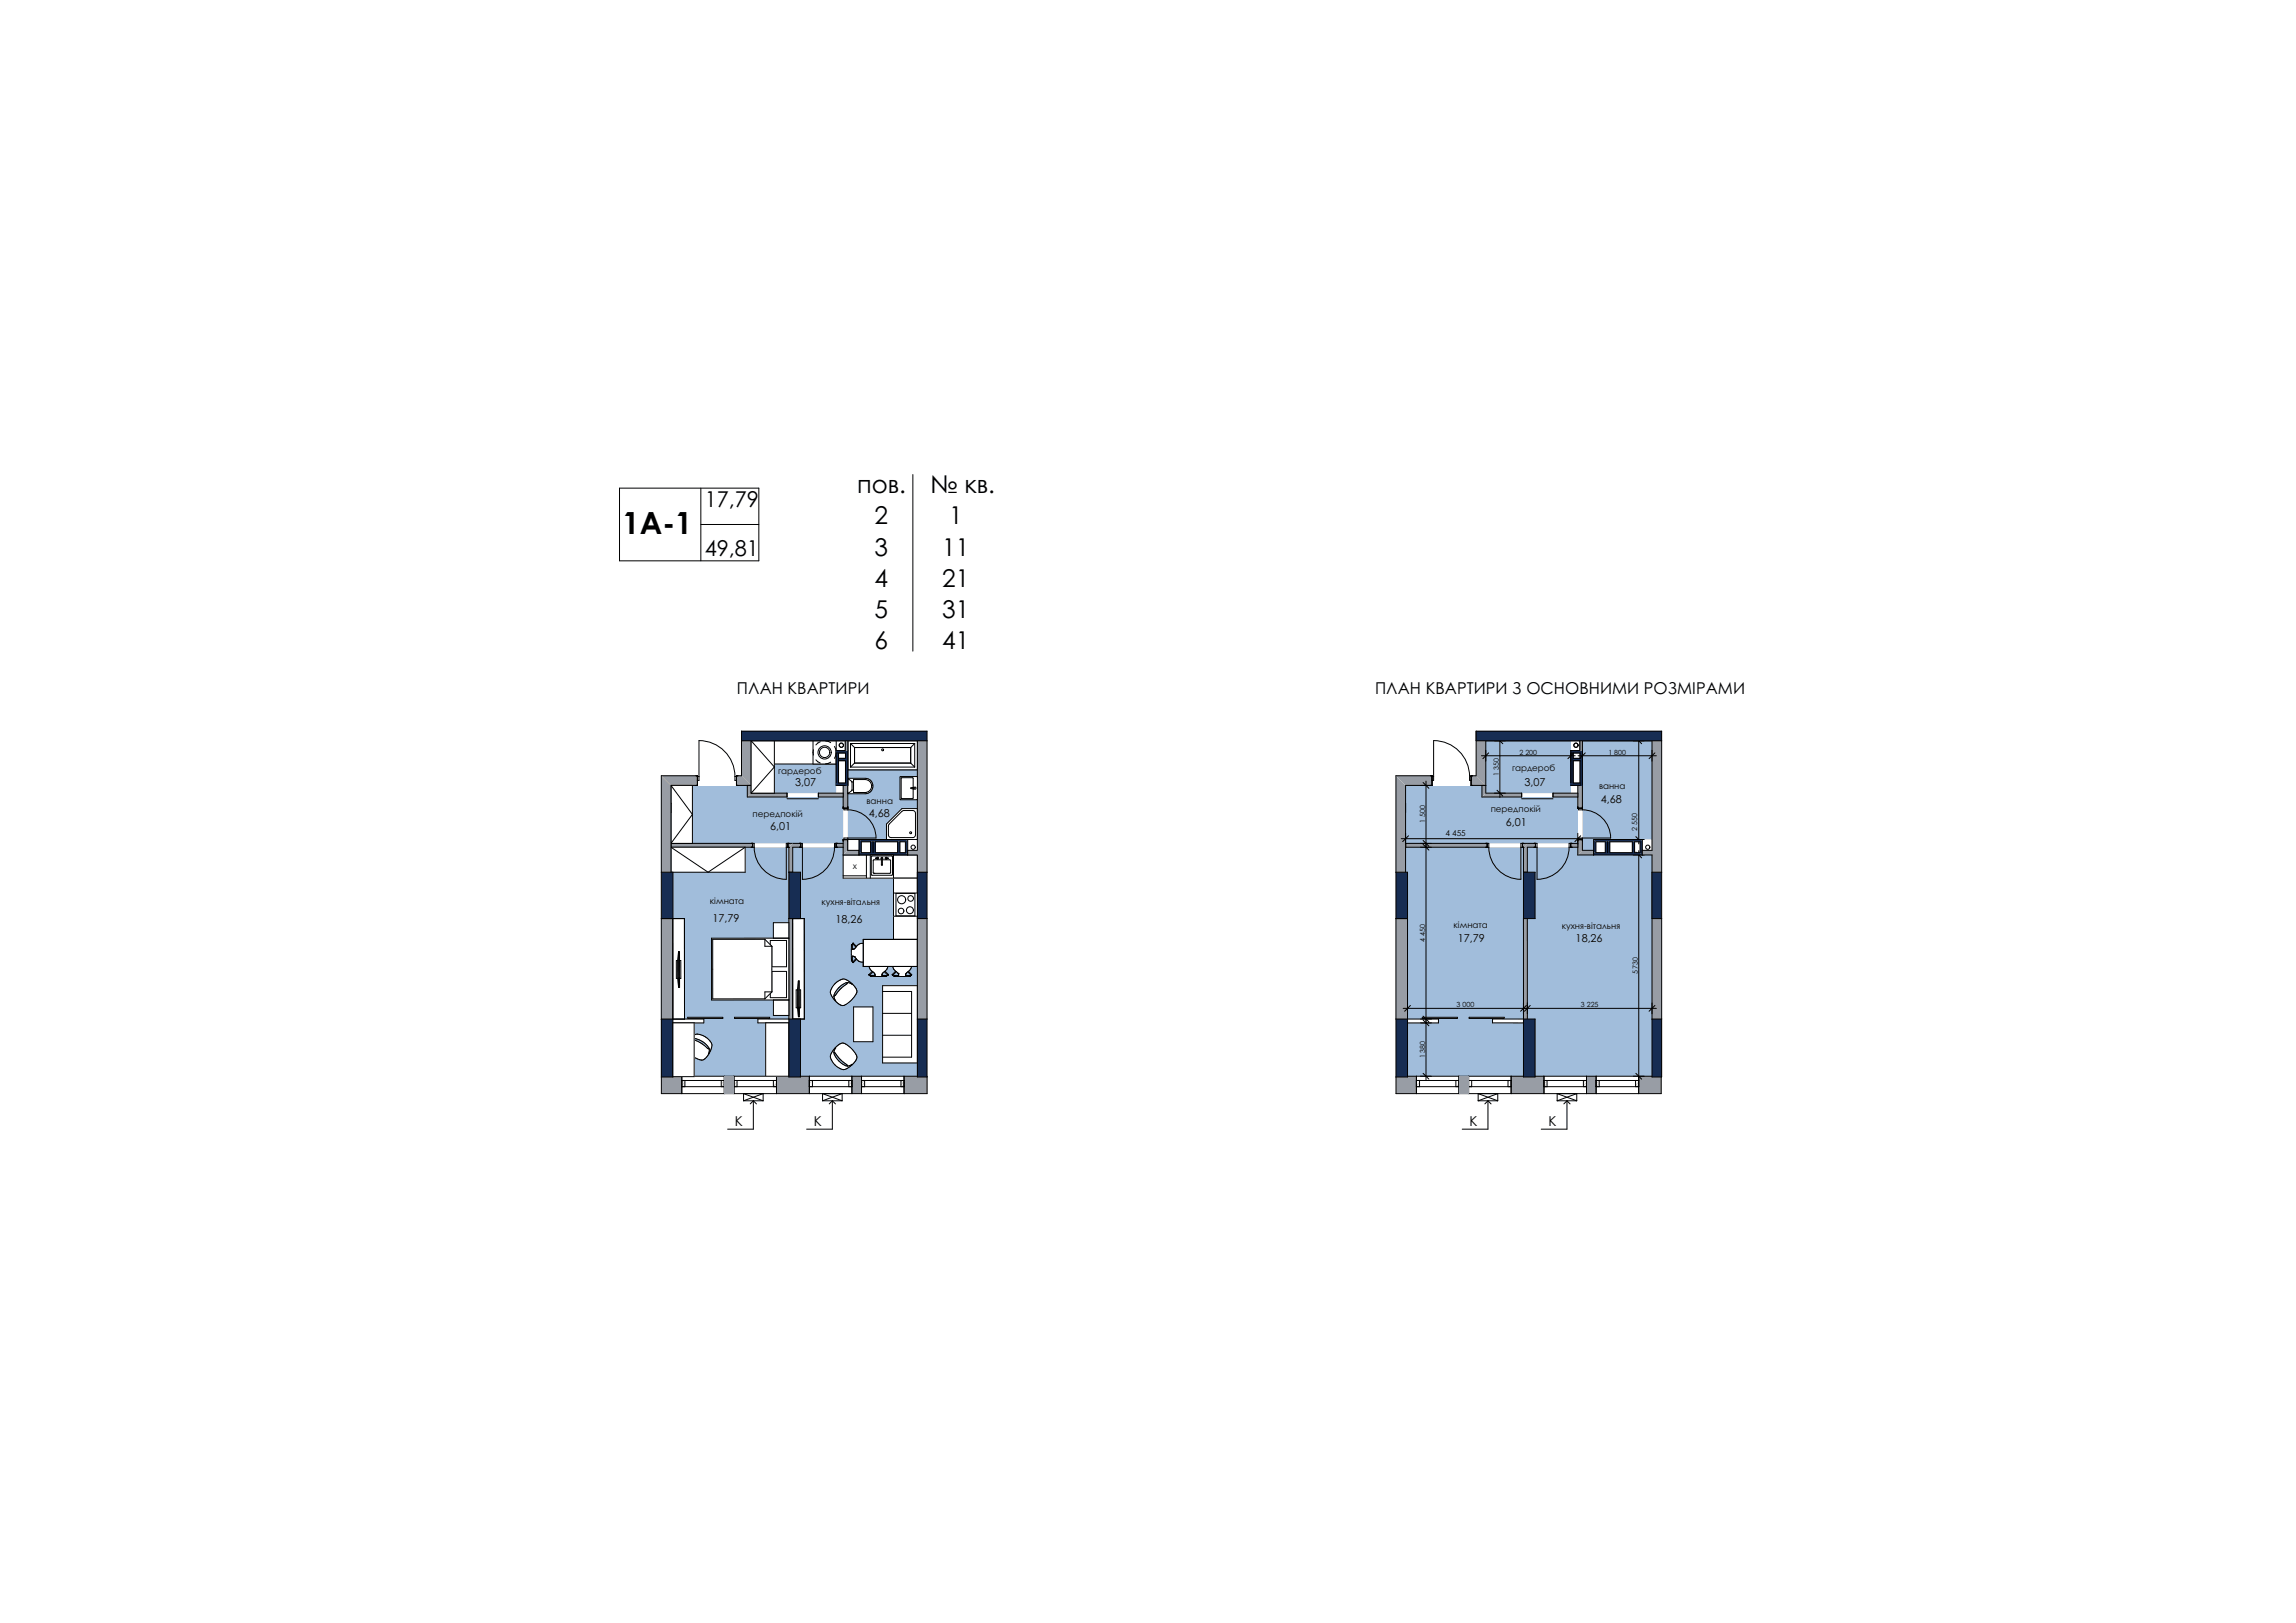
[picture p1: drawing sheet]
<svg xmlns="http://www.w3.org/2000/svg" width="594mm" height="420mm" viewBox="0 0 594 420" stroke-linecap="round" stroke-linejoin="round" font-family="sans-serif">
<defs><g id="words">
<text font-size="7.9" x="161.1" y="138.1">1А-1</text>
<g font-size="6.4">
<text x="221.7" y="127.6">пов.</text>
<text x="240.8" y="127.6">№ кв.</text>
<text x="226.3" y="135.7">2</text>
<text x="245.5" y="135.7">1</text>
<text x="226.3" y="143.8">3</text>
<text x="243.8" y="143.8">11</text>
<text x="226.3" y="151.8">4</text>
<text x="243.8" y="151.8">21</text>
<text x="226.3" y="159.9">5</text>
<text x="243.8" y="159.9">31</text>
<text x="226.3" y="168">6</text>
<text x="243.8" y="168">41</text>
</g>
<g font-size="5.6">
<text x="182.3" y="131.2">17,79</text>
<text x="182.3" y="144">49,81</text>
</g>
<g font-size="4.2">
<text x="190.7" y="179.6">ПЛАН КВАРТИРИ</text>
<text x="355.8" y="179.6">ПЛАН КВАРТИРИ З ОСНОВНИМИ РОЗМІРАМИ</text>
</g>
<g font-size="3.5">
<text x="190.1" y="291.4">К</text>
<text x="210.6" y="291.4">К</text>
<text x="380.2" y="291.4">К</text>
<text x="400.6" y="291.4">К</text>
</g>
<g font-size="2.8">
<text x="205.7" y="203.4">3,07</text>
<text x="394.4" y="203.4">3,07</text>
<text x="414.2" y="207.8">4,68</text>
<text x="199.3" y="214.9">6,01</text>
<text x="224.8" y="211.3">4,68</text>
<text x="389.6" y="213.7">6,01</text>
<text x="184.3" y="238.6">17,79</text>
<text x="216.1" y="238.8">18,26</text>
<text x="377.1" y="243.8">17,79</text>
<text x="407.6" y="243.8">18,26</text>
</g>
<g font-size="2.3">
<text x="201.3" y="200.3">гардероб</text>
<text x="391.2" y="199.5">гардероб</text>
<text x="224.2" y="208.2">ванна</text>
<text x="413.7" y="204.1">ванна</text>
<text x="194.7" y="211.5">передпокій</text>
<text x="385.7" y="210.1">передпокій</text>
<text x="183.7" y="234">кімната</text>
<text x="212.5" y="234.1">кухня-вітальня</text>
<text x="376.1" y="240.2">кімната</text>
<text x="404" y="240.3">кухня-вітальня</text>
</g>
<text font-size="2.1" x="373.9" y="216.4">4 455</text>
<g font-size="1.8">
<text x="393.1" y="195.3">2 200</text>
<text x="416.1" y="195.3">1 800</text>
<text x="387.8" y="200.8" transform="rotate(-90 387.8 200.8)">1 350</text>
<text x="368.7" y="213" transform="rotate(-90 368.7 213)">1 500</text>
<text x="423.6" y="215.1" transform="rotate(-90 423.6 215.1)">2 550</text>
<text x="368.7" y="243.8" transform="rotate(-90 368.7 243.8)">4 450</text>
<text x="423.7" y="252.2" transform="rotate(-90 423.7 252.2)">5 730</text>
<text x="376.9" y="260.7">3 000</text>
<text x="409" y="260.7">3 225</text>
<text x="368.7" y="273.9" transform="rotate(-90 368.7 273.9)">1 380</text>
</g>
<text font-size="1.6" x="220.6" y="224.8">Х</text>
</g></defs>
<g fill="#a1bddb">
<path d="M174.9 219.3h29.2v59.4h-30v-53h.8z" fill-rule="evenodd"/>
<path d="M205.1 219.3h13v2h19.2v57.4h-30.2v-15h-2v-26h2v-12h-2z" fill-rule="evenodd"/>
<path d="M219.3 191.7h18v25.6h-15.1v2.8h-2.9z" fill-rule="evenodd"/>
<path d="M364.9 219.3h29.2v59.4h-30v-53h.8z" fill-rule="evenodd"/>
<path d="M395.1 219.3h13.1v2h19.2v57.4h-30.3v-15h-2v-26h2v-12h-2z" fill-rule="evenodd"/>
<path d="M409.4 191.7h18v25.6h-15.1v2.8h-2.9z" fill-rule="evenodd"/>
<path d="M174.1 202.4h16.6v.9h2.6v3h24.8v12h-44z" fill-rule="evenodd"/>
<path d="M194 191.5h22.3v13.8h-22.3z" fill-rule="evenodd"/>
<path d="M364.1 202.4h16.7v.9h2.6v3h24.8v12h-44.1z" fill-rule="evenodd"/>
<path d="M384.1 191.5h22.3v13.8h-22.3z" fill-rule="evenodd"/>
</g>
<path d="M180.4 202.4h10.3v.9h-10.3z" fill-rule="evenodd" fill="#fff"/>
<path d="M363.6 203.3h1.3v22.4h-1.3z" fill-rule="evenodd" fill="#a1bddb"/>
<path d="M370.5 200.8h10.1v2.5h-10.1z" fill-rule="evenodd" fill="#fff"/>
<path d="M216.1 271.1a2.11 2.11 0 0 1 3.5-.4l1.3 1.3a1.95 1.95 0 0 1-.2 3.3l-.3 .3a2.61 2.61 0 0 1-3.9 .4l-.9-.8a2.39 2.39 0 0 1 .3-3.8zM215.7 272.4a5 5 0 0 0 3.6 3.5l-.1-.2a13.7 13.7 0 0 1-3.3-3.3z" fill-rule="evenodd" fill="#fff"/>
<path d="M215.7 272.4h.2a14 14 0 0 0 3.3 3.3l.1 .2M215.7 272.4a5 5 0 0 0 3.6 3.5M216.1 271.1a2.11 2.11 0 0 1 3.5-.4l1.3 1.3a1.95 1.95 0 0 1-.2 3.3l-.2 .2M216.1 271.1l-.1 .1a2.61 2.61 0 0 0-.4 4l.9 .8a2.39 2.39 0 0 0 3.7-.2l.3-.3M216.1 271.1l-.4 1.3M220.5 275.5l-1.2 .4" fill="none" stroke="#000" stroke-width=".26"/>
<path d="M178.9 268.5a2.12 2.12 0 0 1 3.1-.4l1 .6a2.39 2.39 0 0 1 .6 3.7l-.1 .2a2.14 2.14 0 0 1-3 1.4l-1.9-1.1a1.95 1.95 0 0 1-.6-3.2zM179.3 268.8l.1 .1a13.7 13.7 0 0 1 3.9 2.5h.2a5 5 0 0 0-4.2-2.6z" fill-rule="evenodd" fill="#fff"/>
<path d="M178.2 269.4a2.11 2.11 0 0 0 .4 3.5l1.5 .9a1.95 1.95 0 0 0 3.1-.8l.2-.3M178.2 269.4l.1-.1a2.61 2.61 0 0 1 3.7-1.2l1 .6a2.39 2.39 0 0 1 .6 3.7l-.2 .3M179.3 268.8a5 5 0 0 1 4.2 2.6M179.3 268.8l.2 .2M179.3 268.8l-1.1 .6M179.5 269h.1M179.5 269l2 1 2 1.4M183.5 271.4l-.1 1.3" fill="none" stroke="#000" stroke-width=".26"/>
<path d="M216 254.6l.5-.4a2.39 2.39 0 0 1 3.7 .2l.2 .1a2.14 2.14 0 0 1 .7 3.3l-1.5 1.6a1.95 1.95 0 0 1-3.2-.1l-.4-.4a2.61 2.61 0 0 1-.4-3.9zM216.9 255.7l-1.1 1.7-.1 .4 .2-.1a13.7 13.7 0 0 1 3.3-3.3l.1-.1a4.4 4.4 0 0 0-2.4 1.4z" fill-rule="evenodd" fill="#fff"/>
<path d="M215.7 257.8l.4 1.2M219.3 254.3l-.1 .1a13.7 13.7 0 0 0-3.3 3.3l-.2 .1M219.3 254.3a5 5 0 0 0-3.6 3.5M219.3 254.3l1.2 .3M220.5 254.6a2.11 2.11 0 0 1 .4 3.5l-1.3 1.3a1.95 1.95 0 0 1-3.2-.1l-.3-.3M220.5 254.6l-.1-.1a2.61 2.61 0 0 0-3.9-.3l-.9 .8a2.27 2.27 0 0 0 .1 3.5l.4 .5" fill="none" stroke="#000" stroke-width=".26"/>
<g fill="#989da5">
<path d="M171.1 278.7l5.3-.2v4.5h-5.3z" fill-rule="evenodd"/>
<path d="M187.4 278.5h2.5v4.5h-2.5z" fill-rule="evenodd"/>
<path d="M200.9 278.5l6.2 .2v-.2h2.3v4.5h-8.5z" fill-rule="evenodd"/>
<path d="M220.4 278.5h2.5v4.5h-2.5z" fill-rule="evenodd"/>
<path d="M233.9 278.5h3.4v.2h2.5l.1-.2v4.5h-6z" fill-rule="evenodd"/>
</g>
<g fill="#fff">
<path d="M176.4 278.5h11v4.5h-11z" fill-rule="evenodd"/>
<path d="M189.9 278.5h11v4.5h-11z" fill-rule="evenodd"/>
<path d="M209.4 278.5h11v4.5h-11z" fill-rule="evenodd"/>
<path d="M222.9 278.5h11v4.5h-11z" fill-rule="evenodd"/>
</g>
<path d="M174.1 278.5h15.8v4.5h-18.8v-4.3M176.4 278.5v4.5M187.4 278.5v4.5M204.1 278.5h-3.2v4.5h8.5v-4.5h-2.3M220.4 278.5h2.5v4.5h-2.5zM237.3 278.5h-3.4v4.5h6v-4.5" fill="none" stroke="#000" stroke-width=".26"/>
<g fill="#fff">
<path d="M176.4 279.6h11v1.6h-11z" fill-rule="evenodd"/>
<path d="M186.6 279.6h.8v1.6h-.8z" fill-rule="evenodd"/>
</g>
<path d="M187.4 279.7l-.8 .8M187.4 281.1l-.1 .1M187.4 280.4l-.8 .8" fill="none" stroke="#fc9" stroke-width=".26"/>
<path d="M176.4 279.6h.8v1.6h-.8z" fill-rule="evenodd" fill="#fff"/>
<path d="M176.9 279.6l-.5 .5M177.2 280.7l-.5 .5M177.2 280l-.8 .8" fill="none" stroke="#fc9" stroke-width=".26"/>
<path d="M176.4 279.6h11M176.4 278.5v4.5M177.2 279.6v1.6M186.6 279.6v1.6M187.4 278.5v4.5M189.9 278.5h11M176.4 281.2h11M189.9 283h11" fill="none" stroke="#000" stroke-width=".26"/>
<g fill="#fff">
<path d="M189.9 279.6h11v1.6h-11z" fill-rule="evenodd"/>
<path d="M200.1 279.6h.8v1.6h-.8z" fill-rule="evenodd"/>
</g>
<path d="M200.9 281.1l-.1 .1M200.9 280.4l-.8 .8" fill="none" stroke="#fc9" stroke-width=".26"/>
<path d="M189.9 279.6h.8v1.6h-.8z" fill-rule="evenodd" fill="#fff"/>
<path d="M190.7 280l-.8 .8M190.7 280.7l-.5 .5" fill="none" stroke="#fc9" stroke-width=".26"/>
<path d="M189.9 279.6h11M189.9 278.5v4.5M190.7 279.6v1.6M200.1 279.6v1.6M200.9 278.5v4.5M209.4 278.5h11M189.9 281.2h11M209.4 283h11" fill="none" stroke="#000" stroke-width=".26"/>
<g fill="#fff">
<path d="M209.4 279.6h11v1.6h-11z" fill-rule="evenodd"/>
<path d="M219.6 279.6h.8v1.6h-.8z" fill-rule="evenodd"/>
</g>
<path d="M220 279.6l-.4 .5M220.4 280l-.8 .8" fill="none" stroke="#fc9" stroke-width=".26"/>
<path d="M209.4 279.6h.8v1.6h-.8z" fill-rule="evenodd" fill="#fff"/>
<path d="M209.4 279.6v.1M210.1 279.6l-.7 .8" fill="none" stroke="#fc9" stroke-width=".26"/>
<path d="M209.4 279.6h11M209.4 278.5v4.5M210.2 279.6v1.6M219.6 279.6v1.6M220.4 278.5v4.5M222.9 278.5h11M209.4 281.2h11M222.9 283h11" fill="none" stroke="#000" stroke-width=".26"/>
<g fill="#fff">
<path d="M222.9 279.6h11v1.6h-11z" fill-rule="evenodd"/>
<path d="M233.1 279.6h.8v1.6h-.8z" fill-rule="evenodd"/>
</g>
<path d="M233.5 279.6l-.4 .4M233.9 279.9l-.8 .8M233.9 280.6l-.6 .6" fill="none" stroke="#fc9" stroke-width=".26"/>
<path d="M222.9 279.6h.8v1.6h-.8z" fill-rule="evenodd" fill="#fff"/>
<path d="M223.6 279.6l-.7 .7M223.7 280.2l-.8 .8" fill="none" stroke="#fc9" stroke-width=".26"/>
<path d="M222.9 279.6h11M222.9 278.5v4.5M223.7 279.6v1.6M233.1 279.6v1.6M233.9 278.5v4.5M222.9 281.2h11" fill="none" stroke="#000" stroke-width=".26"/>
<path d="M194.3 191.7h43" fill="none" stroke="#989da5" stroke-width=".26"/>
<path d="M194.3 191.7h43" fill="none" stroke="#000" stroke-width=".26"/>
<path d="M171.1 237.7h3v26h-3v.2z" fill-rule="evenodd" fill="#989da5"/>
<path d="M174.1 263.7v-26h-3v26.2" fill="none" stroke="#000" stroke-width=".26"/>
<path d="M204.1 219.3l1-1v7.4h-1z" fill-rule="evenodd" fill="#989da5"/>
<path d="M204.1 219.3v6.4h1v-6.4" fill="none" stroke="#000" stroke-width=".26"/>
<g fill="#989da5">
<path d="M218.1 203.3h1.2v5.9h-1.2z" fill-rule="evenodd"/>
<path d="M218.1 217.3h1.2v2.8l-1.2 1.2z" fill-rule="evenodd"/>
</g>
<path d="M218.1 203.3h1.2v5.9h-1.2zM219.3 209.6a7.3 7.3 0 0 1 7.3 7.3M219.3 220.1v-2.8h-1.2v4" fill="none" stroke="#000" stroke-width=".26"/>
<g fill="#fff">
<path d="M218.3 209.2h1v.4h-1z" fill-rule="evenodd"/>
<path d="M218.3 216.9h1v.4h-1z" fill-rule="evenodd"/>
</g>
<path d="M218.1 208.8v.4h1.2M219.3 208.8v.8h-1v-.4M219.3 216.9v.7M219.3 217.3h-1.2v.3M226.6 216.9h-8.3v.4" fill="none" stroke="#000" stroke-width=".26"/>
<g fill="#989da5">
<path d="M173.6 218.3h21.1v1h-21.1z" fill-rule="evenodd"/>
<path d="M203.8 218.3h1.3l-1 1h-.3z" fill-rule="evenodd"/>
</g>
<path d="M173.6 218.3h21.1v1h-21.1zM195.1 219.3a8.3 8.3 0 0 0 8.3 8.3M205.1 218.3h-1.3v1h.4" fill="none" stroke="#000" stroke-width=".26"/>
<g fill="#fff">
<path d="M194.7 218.3h.4v1h-.4z" fill-rule="evenodd"/>
<path d="M203.4 218.3h.4v1h-.4z" fill-rule="evenodd"/>
</g>
<path d="M194.3 218.3h.8v1h-.8M194.7 218.3v1M203.4 219.3h.8M203.8 218.3v1M204.2 218.3h-.8v9.3" fill="none" stroke="#000" stroke-width=".26"/>
<g fill="#989da5">
<path d="M171.1 200.8h9.3v2.5h-6.8z" fill-rule="evenodd"/>
<path d="M190.5 200.8h1.3l2.5 2.5h-3.8z" fill-rule="evenodd"/>
</g>
<path d="M180.8 191.7a9.3 9.3 0 0 1 9.3 9.3M171.1 200.8h9.3v2.5h-6.8M191.8 200.8h-1.3v2.5h3.8" fill="none" stroke="#000" stroke-width=".26"/>
<g fill="#fff">
<path d="M190.1 201h.4v1h-.4z" fill-rule="evenodd"/>
<path d="M180.4 201h.4v1h-.4z" fill-rule="evenodd"/>
</g>
<path d="M180.8 191.7v10.3h-.4M180.1 200.8h.3v2.5h-.3M180.4 201h.4M190.5 201h-.4v1h.4M190.9 200.8h-.4v2.5h.4" fill="none" stroke="#000" stroke-width=".26"/>
<path d="M191.8 189.2v2.5" fill="none" stroke="#989da5" stroke-width=".26"/>
<path d="M191.8 191.7h2.5v11.6l-2.5-2.5z" fill-rule="evenodd" fill="#989da5"/>
<path d="M191.8 189.2v11.6M194.3 191.7v11.6" fill="none" stroke="#000" stroke-width=".26"/>
<g fill="#989da5">
<path d="M205.1 218.3h2.1v1h-2.1z" fill-rule="evenodd"/>
<path d="M216.3 218.3h1.8v1h-1.8z" fill-rule="evenodd"/>
</g>
<path d="M205.1 218.3h2.1v1h-2.1M215.9 219.3a8.3 8.3 0 0 1-8.3 8.3M216.3 218.3h1.8v1h-1.8z" fill="none" stroke="#000" stroke-width=".26"/>
<g fill="#fff">
<path d="M215.9 218.3h.4v1h-.4z" fill-rule="evenodd"/>
<path d="M207.2 218.3h.4v1h-.4z" fill-rule="evenodd"/>
</g>
<path d="M206.8 218.3h.8v9.3M206.8 219.3h.8M207.2 218.3v1M216.3 218.3v1M216.7 218.3h-.8v1h.8" fill="none" stroke="#000" stroke-width=".26"/>
<path d="M204.1 237.7h1v26h-1z" fill-rule="evenodd" fill="#989da5"/>
<path d="M204.1 237.7v26M204.1 237.7h.1M205.1 237.7v26" fill="none" stroke="#000" stroke-width=".26"/>
<g fill="#989da5">
<path d="M194.3 205.3h9.3v1h-10.3z" fill-rule="evenodd"/>
<path d="M211.7 205.3h6.4v1h-6.4z" fill-rule="evenodd"/>
</g>
<path d="M194.3 205.3h9.3v1h-10.3M203.6 206.7h8.1M211.7 205.3h6.4v1h-6.4z" fill="none" stroke="#000" stroke-width=".26"/>
<path d="M196.1 263.7h8v1h-8z" fill-rule="evenodd" fill="#fff"/>
<path d="M204.1 263.7h-8v1h8" fill="none" stroke="#000" stroke-width=".26"/>
<path d="M174.1 263.7h8v1h-8z" fill-rule="evenodd" fill="#fff"/>
<path d="M174.1 263.7h8v1h-8" fill="none" stroke="#000" stroke-width=".26"/>
<path d="M193.3 203.3h1v2l-1 1z" fill-rule="evenodd" fill="#989da5"/>
<path d="M194.3 205.3v-2h-1v3" fill="none" stroke="#000" stroke-width=".26"/>
<g fill="#989da5">
<path d="M361.2 278.7l5.2-.2v4.5h-5.2z" fill-rule="evenodd"/>
<path d="M377.4 278.5h2.5v4.5h-2.5z" fill-rule="evenodd"/>
<path d="M390.9 278.5l6.2 .2v-.2h2.3v4.5h-8.5z" fill-rule="evenodd"/>
<path d="M410.4 278.5h2.5v4.5h-2.5z" fill-rule="evenodd"/>
<path d="M423.9 278.5l5.9 .2v4.3h-5.9z" fill-rule="evenodd"/>
</g>
<g fill="#fff">
<path d="M366.4 278.5h11v4.5h-11z" fill-rule="evenodd"/>
<path d="M379.9 278.5h11v4.5h-11z" fill-rule="evenodd"/>
<path d="M399.4 278.5h11v4.5h-11z" fill-rule="evenodd"/>
<path d="M412.9 278.5h11v4.5h-11z" fill-rule="evenodd"/>
</g>
<path d="M364.1 278.5h15.8v4.5h-18.7v-4.3M366.4 278.5v4.5M377.4 278.5v4.5M394.1 278.5h-3.2v4.5h8.5v-4.5h-2.3M410.4 278.5h2.5v4.5h-2.5zM427.4 278.5h-3.5v4.5h5.9v-4.3" fill="none" stroke="#000" stroke-width=".26"/>
<g fill="#fff">
<path d="M366.4 279.6h11v1.6h-11z" fill-rule="evenodd"/>
<path d="M376.6 279.6h.8v1.6h-.8z" fill-rule="evenodd"/>
</g>
<path d="M377.4 280.6l-.6 .6" fill="none" stroke="#fc9" stroke-width=".26"/>
<path d="M366.4 279.6h.8v1.6h-.8z" fill-rule="evenodd" fill="#fff"/>
<path d="M367.2 280.9l-.3 .3M367.2 280.2l-.8 .8" fill="none" stroke="#fc9" stroke-width=".26"/>
<path d="M366.4 279.6h11M366.4 278.5v4.5M367.2 279.6v1.6M376.6 279.6v1.6M377.4 278.5v4.5M379.9 278.5h11M366.4 281.2h11M379.9 283h11" fill="none" stroke="#000" stroke-width=".26"/>
<g fill="#fff">
<path d="M379.9 279.6h11v1.6h-11z" fill-rule="evenodd"/>
<path d="M390.1 279.6h.8v1.6h-.8z" fill-rule="evenodd"/>
</g>
<path d="M390.5 279.6l-.4 .3" fill="none" stroke="#fc9" stroke-width=".26"/>
<path d="M379.9 279.6h.8v1.6h-.8z" fill-rule="evenodd" fill="#fff"/>
<path d="M380.7 280.8l-.3 .4" fill="none" stroke="#fc9" stroke-width=".26"/>
<path d="M379.9 279.6h11M379.9 278.5v4.5M380.7 279.6v1.6M390.1 279.6v1.6M390.9 278.5v4.5M399.4 278.5h11M379.9 281.2h11M399.4 283h11" fill="none" stroke="#000" stroke-width=".26"/>
<g fill="#fff">
<path d="M399.4 279.6h11v1.6h-11z" fill-rule="evenodd"/>
<path d="M409.6 279.6h.8v1.6h-.8z" fill-rule="evenodd"/>
</g>
<path d="M410.3 279.6l-.7 .6M410.4 280.8l-.3 .4M410.4 280.1l-.8 .8" fill="none" stroke="#fc9" stroke-width=".26"/>
<path d="M399.4 279.6h.8v1.6h-.8z" fill-rule="evenodd" fill="#fff"/>
<path d="M399.6 279.6l-.2 .2M400.2 279.7l-.8 .8M400.2 280.4l-.7 .8" fill="none" stroke="#fc9" stroke-width=".26"/>
<path d="M399.4 279.6h11M399.4 278.5v4.5M400.2 279.6v1.6M409.6 279.6v1.6M410.4 278.5v4.5M412.9 278.5h11M399.4 281.2h11M412.9 283h11" fill="none" stroke="#000" stroke-width=".26"/>
<g fill="#fff">
<path d="M412.9 279.6h11v1.6h-11z" fill-rule="evenodd"/>
<path d="M423.1 279.6h.8v1.6h-.8z" fill-rule="evenodd"/>
</g>
<path d="M423.9 280.8l-.4 .4M423.9 280.1l-.8 .8" fill="none" stroke="#fc9" stroke-width=".26"/>
<path d="M412.9 279.6h.8v1.6h-.8z" fill-rule="evenodd" fill="#fff"/>
<path d="M413.7 279.7l-.8 .8M413.7 281.1l-.1 .1M413.7 280.4l-.8 .8" fill="none" stroke="#fc9" stroke-width=".26"/>
<path d="M412.9 279.6h11M412.9 278.5v4.5M413.7 279.6v1.6M423.1 279.6v1.6M423.9 278.5v4.5M412.9 281.2h11" fill="none" stroke="#000" stroke-width=".26"/>
<path d="M384.4 191.7h43" fill="none" stroke="#989da5" stroke-width=".26"/>
<path d="M384.4 191.7h43" fill="none" stroke="#000" stroke-width=".26"/>
<path d="M361.1 237.7h3v26.2v-.2h-3z" fill-rule="evenodd" fill="#989da5"/>
<path d="M361.1 263.7v-26h3v26.2M364.1 263.9h.1" fill="none" stroke="#000" stroke-width=".26"/>
<path d="M394.1 219.3l1-1v7.4h-1z" fill-rule="evenodd" fill="#989da5"/>
<path d="M394.1 219.3v6.4h1v-6.4" fill="none" stroke="#000" stroke-width=".26"/>
<g fill="#989da5">
<path d="M408.2 203.3h1.2v5.9h-1.2z" fill-rule="evenodd"/>
<path d="M408.2 217.3h1.2v2.8l-1.2 1.2z" fill-rule="evenodd"/>
</g>
<path d="M408.2 203.3h1.2v5.9h-1.2zM409.4 209.6a7.3 7.3 0 0 1 7.3 7.3M409.4 220.1v-2.8h-1.2v4" fill="none" stroke="#000" stroke-width=".26"/>
<g fill="#fff">
<path d="M408.4 209.2h1v.4h-1z" fill-rule="evenodd"/>
<path d="M408.4 216.9h1v.4h-1z" fill-rule="evenodd"/>
</g>
<path d="M408.2 208.8v.4h1.2M409.4 208.8v.8h-1v-.4M409.4 216.9v.7M409.4 217.3h-1.2v.3M416.7 216.9h-8.3v.4" fill="none" stroke="#000" stroke-width=".26"/>
<g fill="#989da5">
<path d="M363.7 218.3h21.1v1h-21.1z" fill-rule="evenodd"/>
<path d="M393.9 218.3h1.2l-1 1h-.2z" fill-rule="evenodd"/>
</g>
<path d="M363.7 218.3h21.1v1h-21.1zM385.2 219.3a8.3 8.3 0 0 0 8.3 8.3M395.1 218.3h-1.2v1h.3" fill="none" stroke="#000" stroke-width=".26"/>
<g fill="#fff">
<path d="M384.8 218.3h.4v1h-.4z" fill-rule="evenodd"/>
<path d="M393.5 218.3h.4v1h-.4z" fill-rule="evenodd"/>
</g>
<path d="M384.4 218.3h.8v1h-.8M384.8 218.3v1M393.5 219.3h.7M393.9 218.3v1M394.2 218.3h-.7v9.3" fill="none" stroke="#000" stroke-width=".26"/>
<g fill="#989da5">
<path d="M361.1 200.8h9.4v2.5h-6.9z" fill-rule="evenodd"/>
<path d="M380.6 200.8h1.3l2.5 2.5h-3.8z" fill-rule="evenodd"/>
</g>
<path d="M370.9 191.7a9.3 9.3 0 0 1 9.3 9.3M361.1 200.8h9.4v2.5h-6.9M381.9 200.8h-1.3v2.5h3.8" fill="none" stroke="#000" stroke-width=".26"/>
<g fill="#fff">
<path d="M380.2 201h.4v1h-.4z" fill-rule="evenodd"/>
<path d="M370.5 201h.4v1h-.4z" fill-rule="evenodd"/>
</g>
<path d="M370.9 191.7v10.3h-.4M370.1 200.8h.4v2.5h-.4M370.5 201h.4M380.6 201h-.4v1h.4M381 200.8h-.4v2.5h.4" fill="none" stroke="#000" stroke-width=".26"/>
<path d="M381.9 189.2v2.5" fill="none" stroke="#989da5" stroke-width=".26"/>
<path d="M381.9 191.7h2.5v11.6l-2.5-2.5z" fill-rule="evenodd" fill="#989da5"/>
<path d="M381.9 189.2v11.6M384.4 191.7v11.6" fill="none" stroke="#000" stroke-width=".26"/>
<g fill="#989da5">
<path d="M395.1 218.3h2.1v1h-2.1z" fill-rule="evenodd"/>
<path d="M406.3 218.3h1.9v1h-1.9z" fill-rule="evenodd"/>
</g>
<path d="M395.1 218.3h2.1v1h-2.1M405.9 219.3a8.3 8.3 0 0 1-8.3 8.3M406.3 218.3h1.9v1h-1.9z" fill="none" stroke="#000" stroke-width=".26"/>
<g fill="#fff">
<path d="M405.9 218.3h.4v1h-.4z" fill-rule="evenodd"/>
<path d="M397.2 218.3h.4v1h-.4z" fill-rule="evenodd"/>
</g>
<path d="M396.9 218.3h.7v9.3M396.9 219.3h.7M397.2 218.3v1M406.3 218.3v1M406.7 218.3h-.8v1h.8" fill="none" stroke="#000" stroke-width=".26"/>
<path d="M394.1 237.7h1v26h-1z" fill-rule="evenodd" fill="#989da5"/>
<path d="M394.1 237.7v26M394.1 237.7h.1M395.1 237.7v26" fill="none" stroke="#000" stroke-width=".26"/>
<g fill="#989da5">
<path d="M384.4 205.3h9.3v1h-10.3z" fill-rule="evenodd"/>
<path d="M401.8 205.3h6.4v1h-6.4z" fill-rule="evenodd"/>
</g>
<path d="M384.4 205.3h9.3v1h-10.3M393.7 206.7h8.1M401.8 205.3h6.4v1h-6.4z" fill="none" stroke="#000" stroke-width=".26"/>
<path d="M386.1 263.7h8v1h-8z" fill-rule="evenodd" fill="#fff"/>
<path d="M394.1 263.7h-8v1h8" fill="none" stroke="#000" stroke-width=".26"/>
<path d="M364.1 263.7h8v1h-8z" fill-rule="evenodd" fill="#fff"/>
<path d="M364.1 263.7h8v1h-8" fill="none" stroke="#000" stroke-width=".26"/>
<path d="M383.4 203.3h1v2l-1 1z" fill-rule="evenodd" fill="#989da5"/>
<path d="M384.4 205.3v-2h-1v3" fill="none" stroke="#000" stroke-width=".26"/>
<path d="M171.1 263.7h3v15h-3z" fill-rule="evenodd" fill="#172d53"/>
<path d="M171.1 263.7h3v15h-3z" fill="none" stroke="#000" stroke-width=".26"/>
<path d="M361.1 263.7h3v15h-3z" fill-rule="evenodd" fill="#172d53"/>
<path d="M361.1 263.7h3v15h-3z" fill="none" stroke="#000" stroke-width=".26"/>
<path d="M228.3 255.1h9v20h-9z" fill-rule="evenodd" fill="#fff"/>
<path d="M228.3 255.1h9v20h-9zM228.3 256.6h7.5v17h-7.5M228.3 262.2h7.5M228.3 267.9h7.5" fill="none" stroke="#000" stroke-width=".26"/>
<path d="M220.8 260.6h5v9h-5z" fill-rule="evenodd" fill="#fff"/>
<path d="M220.8 260.6h5v9h-5z" fill="none" stroke="#000" stroke-width=".26"/>
<path d="M177.9 263.3h9.1v.3h-9.1z" fill-rule="evenodd" fill="#fff"/>
<path d="M177.9 263.3h9.1v.3h-9.1z" fill="none" stroke="#000" stroke-width=".26"/>
<path d="M190 263.3h9.1v.3h-9.1z" fill-rule="evenodd" fill="#fff"/>
<path d="M190 263.3h9.1v.3h-9.1z" fill="none" stroke="#000" stroke-width=".26"/>
<path d="M219.3 191.7h18v7.5h-18z" fill-rule="evenodd" fill="#fff"/>
<path d="M219.3 191.7h18v7.5h-18z" fill="none" stroke="#000" stroke-width=".26"/>
<path d="M219.3 191.7h18v7.5h-18z" fill-rule="evenodd" fill="#fff"/>
<g fill="none" stroke="#000" stroke-width=".26">
<path d="M219.3 191.7h18v7.5h-18zM220 192.4h16.6M220 198.5h16.6M220 192.4v6.1M220 192.4l1.1 1M221.1 193.4h14.5M221.1 197.5h14.5M221.1 193.4v4.1M221.1 197.5l-1.1 1M235.6 193.4v4.1M235.6 197.5l1 1M236.6 192.4v6.1"/>
<path d="M236.6 192.4l-1 1"/>
<circle cx="228.3" cy="194" r=".25"/>
</g>
<path d="M219.3 201.4h4.5a2 2 0 0 1 2 2 2 2 0 0 1-2 2h-4.5z" fill-rule="evenodd" fill="#fff"/>
<path d="M219.3 201.4h4.5a2 2 0 0 1 2 2 2 2 0 0 1-2 2h-4.5zM223.8 205.1h.1M225.5 203.2a1.64 1.64 0 0 0-1.7-1.5h-3v3.4h3M225.5 203.2h.1M225.5 203.2a1.65 1.65 0 0 1-1.7 1.9" fill="none" stroke="#000" stroke-width=".26"/>
<path d="M219.4 201.6l1 .8v2.1l-.9 .8z" fill-rule="evenodd" fill="#fff"/>
<path d="M219.4 201.6l1 .8v2.1l-.9 .8z" fill="none" stroke="#000" stroke-width=".26"/>
<path d="M368 263.3h9v.3h-9z" fill-rule="evenodd" fill="#fff"/>
<path d="M368 263.3h9v.3h-9z" fill="none" stroke="#000" stroke-width=".26"/>
<path d="M380.1 263.3h9.1v.3h-9.1z" fill-rule="evenodd" fill="#fff"/>
<path d="M380.1 263.3h9.1v.3h-9.1z" fill="none" stroke="#000" stroke-width=".26"/>
<path d="M223.8 221.3h13.5v6h-13.5z" fill-rule="evenodd" fill="#fff"/>
<path d="M223.8 221.3h13.5v6h-13.5z" fill="none" stroke="#000" stroke-width=".26"/>
<path d="M231.2 227.3h6.1v15.8h-6.1z" fill-rule="evenodd" fill="#fff"/>
<path d="M231.2 227.3h6.1v15.8h-6.1z" fill="none" stroke="#000" stroke-width=".26"/>
<path d="M225.3 248.7a2.56 2.56 0 0 1 2.6-.8 2.56 2.56 0 0 1 1.8 2 3.2 3.2 0 0 1-1.4 2l-.1 .5 1.2 .2h-4.2l1.2-.2-.4-.7a1.89 1.89 0 0 1-.7-3z" fill-rule="evenodd" fill="#fff"/>
<g fill="none" stroke="#000" stroke-width=".26">
<path d="M224.8 252.2h.1M224.8 252.3h.1M224.8 247.5h.1M224.8 247.5l.1 .1M224.9 247.6h.1M224.9 252.3h.1M224.9 247.4l-.1 .1M224.9 247.6l.8 .8M224.9 247.4h.1M224.9 249.5a2.89 2.89 0 0 0 1.4 2.5l.1 .4M224.9 249.5h.1M225 247.4h.1"/>
<path d="M225 252.3h-.1M225 252.3h.1M225 247.4l.9 .9M225.2 252.5v.1M225.2 252.5h.1M225.2 252.6v.1M225.2 252.7h4.1M225.7 251.4l-.9 .8M225.8 251.5l-.8 .8M225.9 248.2l-.6 .5-.4 .8M225.9 248.2a2.42 2.42 0 0 1 3.8 2l-.2 .5M226.3 252.4l-1.1 .1"/>
<path d="M226.4 252.4h-.1M226.4 252.4h.1M228.2 252.4l1.1 .1M228.2 252.4h.1M228.2 252.3v.1M228.2 252.3h.1M228.2 252.1v.2M228.2 252.1h.1M228.3 251.9l-.1 .2M228.3 251.9h.1M228.7 251.5l-.4 .4M228.8 251.5l.8 .8"/>
<path d="M229 251.3l.8 .9M229.3 252.5h.1M229.4 252.5h.1M229.4 252.6h-.1M229.4 252.5v.1M229.5 250.8l-.8 .7M229.5 250.7v.1M229.6 247.5l-.8 .8M229.6 247.5h.1M229.6 252.3h.1M229.7 247.5h.1M229.7 252.3h.1"/>
<path d="M229.7 247.7l-.8 .7M229.7 247.6v.1M229.7 247.5v.1M229.7 247.6h.1M229.8 252.3h.1M229.8 252.2h.1"/>
</g>
<path d="M220.3 244.4l.2 1.3 .7-.3a1.99 1.99 0 0 1 2.5-1.2 1.99 1.99 0 0 1 1.3 2.4 2.01 2.01 0 0 1-1.4 2.3 2.01 2.01 0 0 1-2.4-1.2l-.7-.3-.2 1.3z" fill-rule="evenodd" fill="#fff"/>
<g fill="none" stroke="#000" stroke-width=".26">
<path d="M220.3 244.5v4.1M220.3 248.6v.1M220.3 244.5h.1M220.3 248.7h.1M220.4 244.4h.1M220.4 244.4l-.1 .1M220.4 244.4v.1M220.4 248.7h.1M220.4 244.5h.1M220.4 248.6v.1M220.4 244.5l.1 1.1M220.4 248.6h.1"/>
<path d="M220.5 245.6v.1M220.5 247.5l-.1 1.1M220.5 247.4h.2M220.5 247.4v.1M220.6 244.2h.1M220.6 249h.1M220.6 244.3h.1M220.6 249v.1M220.6 249.1h.1M220.6 244.3l.8 .8M220.6 244.1h.1M220.6 248.9h.1"/>
<path d="M220.7 244.1h-.1M220.7 247.4h.1M220.7 249.1h.1M220.7 247.4l.1 .1M220.7 244.1h.1M220.8 244.1h.1M220.8 244.1l.8 .8M220.8 249.1h.1M220.8 247.5h.1M220.8 247.5h.2M220.9 245.6l-.4 .1M221 245.6h-.1"/>
<path d="M221 247.5h.1M221 247.5v.1M221 247.6h.1M221.5 248.1l-.9 .8M221.6 248.2l-.8 .9M224.5 248.2l.8 .8M224.6 248l.9 .9M224.7 245.2a1.91 1.91 0 0 0-1.8-1.1 1.91 1.91 0 0 0-1.7 1.3l-.2 .2M224.7 245.2a2.43 2.43 0 0 1-1.9 3.8 2.45 2.45 0 0 1-1.6-1.3l-.2-.1M225.3 249h.1M225.4 249h.1M225.4 244.1l-.8 .8"/>
<path d="M225.4 244.1h.1M225.5 249h-.1M225.5 249h.1M225.5 244.1h.1M225.5 248.9h.1M225.5 244.3l-.8 .8M225.5 244.2h.1M225.5 244.3h.1M225.5 244.2v.1"/>
</g>
<path d="M231.4 248.7a2.52 2.52 0 0 1 2.7-.8 2.52 2.52 0 0 1 1.7 2.2 3.7 3.7 0 0 1-1.4 1.9l-.1 .4 1.2 .2h-4.2l1.2-.2-.3-.7a1.89 1.89 0 0 1-.8-3z" fill-rule="evenodd" fill="#fff"/>
<g fill="none" stroke="#000" stroke-width=".26">
<path d="M230.9 252.3h.1M230.9 252.2h-.1M230.9 252.2h.1M230.9 247.6h.1M230.9 247.5v.1M230.9 247.6l.1 .1M230.9 247.5h.1M231 247.7l.7 .7M231 252.3h.1M231 247.5h.1M231.1 247.5h.1M231.1 247.5l.8 .8"/>
<path d="M231.3 252.6h.1M231.3 252.5v.1M231.3 252.6l.2 .1M231.3 252.5h.1M231.5 252.7h.1M231.7 251.3l-.8 .9M231.9 251.5l-.9 .8M232.4 251.9h.1M232.4 251.9l.1 .2M232.4 252.4l-1.1 .1M232.5 252.1h.1M232.5 252.1v.3"/>
<path d="M232.5 252.4h-.1M234.3 252.4h.1M234.3 252.4l1.2 .1M234.4 251.9l-.1 .5M234.4 251.9h.1M234.8 251.5l.9 .8M235 251.4l.8 .8M235.5 252.7h-3.9M235.5 252.5h.1M235.5 252.6v.1M235.5 252.5v.1M235.7 247.4l-.9 .9"/>
<path d="M235.7 252.3h.1M235.7 247.4h.1M235.8 249.5h.1M235.8 249.5a2.59 2.59 0 0 0-2.5-1.6 2.59 2.59 0 0 0-2.3 1.7 2.46 2.46 0 0 0 1.4 2.3M235.8 252.3h-.1M235.8 247.4h.1M235.8 249.5a2.54 2.54 0 0 1-1.4 2.4M235.8 252.3h.1M235.8 247.6l-.8 .8M235.8 252.2h.1M235.8 247.6h.1M235.8 247.5h.1"/>
<path d="M235.8 247.5v.1M235.8 252.2v.1"/>
</g>
<path d="M196.4 191.7h19.9v6h-19.9z" fill-rule="evenodd" fill="#fff"/>
<path d="M196.4 191.7h19.9v6h-19.9z" fill="none" stroke="#000" stroke-width=".26"/>
<path d="M173.6 203.3h5.5v15h-5.5z" fill-rule="evenodd" fill="#fff"/>
<path d="M173.6 203.3h5.5v15h-5.5M173.6 203.3v15M173.6 203.3l5.5 7.5-5.5 7.5" fill="none" stroke="#000" stroke-width=".26"/>
<path d="M173.6 219.3h19.2v6.4h-19.2z" fill-rule="evenodd" fill="#fff"/>
<path d="M173.6 219.3v6.4h19.2v-6.4M173.6 219.3h19.2M173.6 219.3l9.6 6.4 9.6-6.4" fill="none" stroke="#000" stroke-width=".26"/>
<path d="M194.3 191.7h6v13.6h-6z" fill-rule="evenodd" fill="#fff"/>
<path d="M194.3 191.7h6v13.6h-6M194.3 191.7v13.6M194.3 191.7l6 6.8-6 6.8" fill="none" stroke="#000" stroke-width=".26"/>
<g fill="#fff">
<path d="M184.1 242.8h20v16h-20z" fill-rule="evenodd"/>
<path d="M200.1 258.8h4v4h-4z" fill-rule="evenodd"/>
<path d="M200.1 238.8h4v4h-4z" fill-rule="evenodd"/>
</g>
<path d="M200.1 238.8h4v4h-4zM200.1 258.8h4v4h-4z" fill="none" stroke="#000" stroke-width=".26"/>
<path d="M199.3 243.4h4.2v6.8h-3.8v-5.3l-.4-.4z" fill-rule="evenodd" fill="#fff"/>
<path d="M199.3 243.4h4.2v6.8h-3.8v-5.3l-.4-.4z" fill="none" stroke="#000" stroke-width=".26"/>
<path d="M199.7 251.4h3.8v6.8h-4.2v-1.1l.4-.4z" fill-rule="evenodd" fill="#fff"/>
<path d="M199.7 251.4h3.8v6.8h-4.2v-1.1l.4-.4z" fill="none" stroke="#000" stroke-width=".26"/>
<g fill="#fff">
<path d="M184.4 243.1h13.5l1.8 1.8v5.9h-15.3z" fill-rule="evenodd"/>
<path d="M184.4 250.8h15.3v5.9l-1.8 1.8h-13.5z" fill-rule="evenodd"/>
</g>
<path d="M184.1 242.8h20v16h-20zM197.9 243.1h-13.5v15.4h13.5M197.9 243.1l1.8 1.8M197.9 243.1v1.8h1.8M199.7 244.9v11.8M199.7 256.7h-1.8v1.8M199.7 256.7l-1.8 1.8" fill="none" stroke="#000" stroke-width=".26"/>
<path d="M174.1 264.7h5.5v13.9h-5.5z" fill-rule="evenodd" fill="#fff"/>
<path d="M174.1 264.7h5.5v13.9h-5.5z" fill="none" stroke="#000" stroke-width=".26"/>
<path d="M198.1 264.7h6v13.8h-6z" fill-rule="evenodd" fill="#fff"/>
<path d="M198.1 264.7h6v13.8h-6z" fill="none" stroke="#000" stroke-width=".26"/>
<path d="M160.3 126.3h36v18.8h-36zM181.3 135.7h15M181.3 126.3v18.8" fill="none" stroke="#000" stroke-width=".26"/>
<path d="M219.3 217.3h3v3h-3z" fill-rule="evenodd" fill="#fff"/>
<path d="M219.3 217.3h3v3h-3z" fill="none" stroke="#000" stroke-width=".26"/>
<path d="M229.3 213.3l4-4h4v8h-8z" fill-rule="evenodd" fill="#fff"/>
<g fill="none" stroke="#000" stroke-width=".26">
<path d="M229.3 213.3l4-4h4v8h-8zM233.3 210l.5-.2h2.3a.7 .7 0 0 1 .7 .7v5.6a.7 .7 0 0 1-.7 .7h-5.6a.7 .7 0 0 1-.7-.7l.1-2.7z"/>
<circle cx="235.6" cy="215.5" r=".25"/>
</g>
<path d="M210.3 191.7h6v6h-6z" fill-rule="evenodd" fill="#fff"/>
<g fill="none" stroke="#000" stroke-width=".26">
<path d="M210.3 191.7h6v6h-6zM210.4 194v1.4M211.1 196.6l1.1 .9M212.2 192l-1.1 .8M213.6 191.7l1.3 .5M214.9 197.2l-1.3 .5M215.9 193.2a2.81 2.81 0 0 1 0 3"/>
<circle cx="213.3" cy="194.7" r="1.71"/>
<circle cx="213.3" cy="194.7" r="1.33"/>
</g>
<g fill="none" stroke="#000" stroke-width=".26">
<path d="M192.4 283l5 1.9M192.4 283h5M192.4 284.9h5M192.4 283v1.9M194.9 284.9v7.3h-6.7M194.9 284.9l.8 .8M194.9 284.9l-.8 .8M197.4 283l-5 1.9M197.4 283v1.9M212.8 283l5.1 1.9M212.8 283h5.1M212.8 284.9h5.1"/>
<path d="M212.8 283v1.9M215.3 284.9v7.3h-6.6M215.3 284.9l.8 .8M215.3 284.9l-.8 .8M217.9 283l-5.1 1.9M217.9 283v1.9M382.4 283l5.1 1.9M382.4 283h5.1M382.4 284.9h5.1M382.4 283v1.9M385 284.9v7.3h-6.7M385 284.9l.8 .8"/>
<path d="M385 284.9l-.9 .8M387.5 283l-5.1 1.9M387.5 283v1.9M402.9 283l5 1.9M402.9 283h5M402.9 284.9h5M402.9 283v1.9M405.4 284.9v7.3h-6.7M405.4 284.9l.8 .8M405.4 284.9l-.8 .8M407.9 283l-5 1.9M407.9 283v1.9"/>
</g>
<path d="M236.2 122.8v45.7" fill="none" stroke="#000" stroke-width=".26"/>
<g fill="none" stroke="#000" stroke-width=".26">
<path d="M386.6 191.7h2.8M387.3 191l1.5 1.5M388 190.6v15.8M422.6 191.7h2.8M423.2 191l1.5 1.5M424 190.6v27.8M386.6 205.3h2.8M387.3 204.5l1.5 1.5M422.6 217.3h2.8M423.2 216.5l1.5 1.5M422.6 221.3h2.8M423.2 220.5l1.5 1.5"/>
<path d="M424 220.1v59.5M422.6 278.5h2.8M423.2 277.8l1.5 1.5"/>
</g>
<path d="M218.1 221.3h6.1v5.9h-6.1z" fill-rule="evenodd" fill="#fff"/>
<path d="M218.1 221.3h6.1v5.9h-6.1zM218.1 226.6h6.1" fill="none" stroke="#000" stroke-width=".26"/>
<path d="M223.3 243.1h14v7h-14z" fill-rule="evenodd" fill="#fff"/>
<path d="M223.3 243.1h14v7h-14z" fill="none" stroke="#000" stroke-width=".26"/>
<path d="M174.1 237.7h3v26h-3z" fill-rule="evenodd" fill="#fff"/>
<path d="M174.1 237.7h3v26h-3z" fill="none" stroke="#000" stroke-width=".26"/>
<path d="M205.1 237.7h3v26h-3z" fill-rule="evenodd" fill="#fff"/>
<path d="M205.1 237.7h3v26h-3z" fill="none" stroke="#000" stroke-width=".26"/>
<g fill="#989da5">
<path d="M187.5 278.5h2.4v4.5h-2.4z" fill-rule="evenodd"/>
<path d="M377.5 278.5h2.4v4.5h-2.4z" fill-rule="evenodd"/>
</g>
<path d="M218.1 221.3l1.2-1.2h2.9v1.2z" fill-rule="evenodd" fill="#989da5"/>
<path d="M219.3 220.1h2.9v1.2h-4.1" fill="none" stroke="#000" stroke-width=".26"/>
<path d="M237.3 191.7h2.5v34h-2.5v12h2.5v26h-2.5z" fill-rule="evenodd" fill="#989da5"/>
<path d="M237.3 191.7v28.4M239.8 191.7v34M237.3 221.3v42.4M239.8 237.7v26" fill="none" stroke="#000" stroke-width=".26"/>
<path d="M216.3 194.3l.6 .6v7.8l-.6 .6z" fill-rule="evenodd" fill="#172d53"/>
<path d="M216.3 194.3v9M216.9 194.9v7.8" fill="none" stroke="#000" stroke-width=".26"/>
<path d="M218.7 194.3h.6v9l-.6-.6z" fill-rule="evenodd" fill="#172d53"/>
<path d="M218.7 194.9v1.4M218.7 196.9v5.8M219.3 194.3v9" fill="none" stroke="#000" stroke-width=".26"/>
<path d="M216.9 202.7h1.8l.6 .6h-3z" fill-rule="evenodd" fill="#172d53"/>
<path d="M216.3 203.3h3M216.9 202.7h1.8" fill="none" stroke="#000" stroke-width=".26"/>
<path d="M216.3 194.3h2.4v.6h-1.8z" fill-rule="evenodd" fill="#172d53"/>
<path d="M216.3 194.3h2.4M216.9 194.9h1.8" fill="none" stroke="#000" stroke-width=".26"/>
<path d="M217 196.3h1.7v.6h-1.7z" fill-rule="evenodd" fill="#172d53"/>
<path d="M217 196.3h1.7M217 196.9h1.7" fill="none" stroke="#000" stroke-width=".26"/>
<path d="M218.7 191.7h.6v2.6h-.6z" fill-rule="evenodd" fill="#989da5"/>
<path d="M218.7 191.7v2.6M219.3 191.7v2.6" fill="none" stroke="#000" stroke-width=".26"/>
<path d="M172.4 207.9h1.2v2.3h-1.2z" fill-rule="evenodd" fill="#989da5"/>
<path d="M172.4 207.9h1.2v2.3h-1.2z" fill="none" stroke="#000" stroke-width=".26"/>
<path d="M222.2 220.7h12l.6 .6h-12.6z" fill-rule="evenodd" fill="#172d53"/>
<path d="M222.2 220.7v.6h12.6M222.8 220.7h2.4M226.4 220.7h5.8M232.8 220.7h1.4" fill="none" stroke="#000" stroke-width=".26"/>
<path d="M222.2 217.3h12.6l-.6 .6h-11.4z" fill-rule="evenodd" fill="#172d53"/>
<path d="M222.2 217.3h12.6M222.8 217.9h2.4M226.4 217.9h5.8M232.8 217.9h1.4" fill="none" stroke="#000" stroke-width=".26"/>
<path d="M225.8 217.9h.6v2.8h-.6z" fill-rule="evenodd" fill="#172d53"/>
<path d="M225.8 217.9v2.8M226.4 217.9v2.8" fill="none" stroke="#000" stroke-width=".26"/>
<path d="M234.2 217.9l.6-.6v4l-.6-.6z" fill-rule="evenodd" fill="#172d53"/>
<path d="M234.2 217.9v2.8M234.8 217.3v4" fill="none" stroke="#000" stroke-width=".26"/>
<path d="M232.2 217.9h.6v2.8h-.6z" fill-rule="evenodd" fill="#172d53"/>
<path d="M232.2 217.9v2.8M232.8 217.9v2.8" fill="none" stroke="#000" stroke-width=".26"/>
<path d="M222.2 217.3l.6 .6v2.8h-.6z" fill-rule="evenodd" fill="#172d53"/>
<path d="M222.2 217.3v3.4M222.8 217.9v2.8" fill="none" stroke="#000" stroke-width=".26"/>
<path d="M225.2 217.9h.6v2.8h-.6z" fill-rule="evenodd" fill="#172d53"/>
<path d="M225.2 217.9v2.8M225.8 217.9v2.8" fill="none" stroke="#000" stroke-width=".26"/>
<path d="M234.8 220.1h2.5v1.2h-2.5z" fill-rule="evenodd" fill="#989da5"/>
<path d="M237.3 220.1h-2.5v1.2h2.5" fill="none" stroke="#000" stroke-width=".26"/>
<path d="M171.1 200.8l2.5 2.5v22.4h-2.5z" fill-rule="evenodd" fill="#989da5"/>
<path d="M171.1 200.8v24.9M173.6 203.3v22.4" fill="none" stroke="#000" stroke-width=".26"/>
<path d="M216.3 194.9h.6v8.4h-.6z" fill-rule="evenodd" fill="#172d53"/>
<path d="M216.3 194.9v8.4M216.9 194.9v7.8" fill="none" stroke="#000" stroke-width=".26"/>
<path d="M218.7 194.3h.6v9h-.6z" fill-rule="evenodd" fill="#172d53"/>
<path d="M218.7 194.9v1.4M218.7 196.9v6.4M219.3 194.3v9" fill="none" stroke="#000" stroke-width=".26"/>
<path d="M216.3 202.7h2.4v.6h-2.4z" fill-rule="evenodd" fill="#172d53"/>
<path d="M216.3 203.3h2.4M216.9 202.7h1.8" fill="none" stroke="#000" stroke-width=".26"/>
<path d="M216.3 194.3h2.4v.6h-2.4z" fill-rule="evenodd" fill="#172d53"/>
<path d="M216.3 194.3h2.4M216.3 194.9h2.4" fill="none" stroke="#000" stroke-width=".26"/>
<path d="M217 196.3h1.7v.6h-1.7z" fill-rule="evenodd" fill="#172d53"/>
<path d="M217 196.3h1.7M217 196.9h1.7" fill="none" stroke="#000" stroke-width=".26"/>
<path d="M218.7 191.7h.6v2.6h-.6z" fill-rule="evenodd" fill="#989da5"/>
<path d="M218.7 191.7v2.6M219.3 191.7v2.6" fill="none" stroke="#000" stroke-width=".26"/>
<path d="M409.4 220.1h2.9v1.2h-4.1z" fill-rule="evenodd" fill="#989da5"/>
<path d="M409.4 220.1h2.9v1.2h-4.1" fill="none" stroke="#000" stroke-width=".26"/>
<path d="M427.4 191.7h2.5v34h-2.5v12h2.5v26h-2.5z" fill-rule="evenodd" fill="#989da5"/>
<path d="M427.4 191.7v28.4M429.9 191.7v34M427.4 221.3v42.4M429.9 237.7v26" fill="none" stroke="#000" stroke-width=".26"/>
<path d="M406.4 194.3l.6 .6v7.8l-.6 .6z" fill-rule="evenodd" fill="#172d53"/>
<path d="M406.4 194.3v9M407 194.9v7.8" fill="none" stroke="#000" stroke-width=".26"/>
<path d="M408.8 194.3h.6v9l-.6-.6z" fill-rule="evenodd" fill="#172d53"/>
<path d="M408.8 194.9v1.4M408.8 196.9v5.8M409.4 194.3v9" fill="none" stroke="#000" stroke-width=".26"/>
<path d="M406.4 203.3l.6-.6h1.8l.6 .6z" fill-rule="evenodd" fill="#172d53"/>
<path d="M406.4 203.3h3M407 202.7h1.8" fill="none" stroke="#000" stroke-width=".26"/>
<path d="M406.4 194.3h2.4v.6h-1.8z" fill-rule="evenodd" fill="#172d53"/>
<path d="M406.4 194.3h2.4M407 194.9h1.8" fill="none" stroke="#000" stroke-width=".26"/>
<path d="M407 196.3h1.8v.6h-1.8z" fill-rule="evenodd" fill="#172d53"/>
<path d="M407 196.3h1.8M407 196.9h1.8" fill="none" stroke="#000" stroke-width=".26"/>
<path d="M408.7 191.7h.7v2.6h-.7z" fill-rule="evenodd" fill="#989da5"/>
<path d="M408.7 191.7v2.6M409.4 191.7v2.6" fill="none" stroke="#000" stroke-width=".26"/>
<path d="M362.4 207.9h1.2v2.3h-1.2z" fill-rule="evenodd" fill="#989da5"/>
<path d="M362.4 207.9h1.2v2.3h-1.2z" fill="none" stroke="#000" stroke-width=".26"/>
<path d="M412.3 220.7h12l.6 .6h-12.6z" fill-rule="evenodd" fill="#172d53"/>
<path d="M412.3 220.7v.6h12.6M412.9 220.7h2.4M416.5 220.7h5.8M422.9 220.7h1.4" fill="none" stroke="#000" stroke-width=".26"/>
<path d="M412.3 217.3h12.6l-.6 .6h-11.4z" fill-rule="evenodd" fill="#172d53"/>
<path d="M412.3 217.3h12.6M412.9 217.9h2.4M416.5 217.9h5.8M422.9 217.9h1.4" fill="none" stroke="#000" stroke-width=".26"/>
<path d="M415.9 217.9h.6v2.8h-.6z" fill-rule="evenodd" fill="#172d53"/>
<path d="M415.9 217.9v2.8M416.5 217.9v2.8" fill="none" stroke="#000" stroke-width=".26"/>
<path d="M424.3 217.9l.6-.6v4l-.6-.6z" fill-rule="evenodd" fill="#172d53"/>
<path d="M424.3 217.9v2.8M424.9 217.3v4" fill="none" stroke="#000" stroke-width=".26"/>
<path d="M422.3 217.9h.6v2.8h-.6z" fill-rule="evenodd" fill="#172d53"/>
<path d="M422.3 217.9v2.8M422.9 217.9v2.8" fill="none" stroke="#000" stroke-width=".26"/>
<path d="M412.3 217.3l.6 .6v2.8h-.6z" fill-rule="evenodd" fill="#172d53"/>
<path d="M412.3 217.3v3.4M412.9 217.9v2.8" fill="none" stroke="#000" stroke-width=".26"/>
<path d="M415.3 217.9h.6v2.8h-.6z" fill-rule="evenodd" fill="#172d53"/>
<path d="M415.3 217.9v2.8M415.9 217.9v2.8" fill="none" stroke="#000" stroke-width=".26"/>
<path d="M424.9 220.1h2.5v1.2h-2.5z" fill-rule="evenodd" fill="#989da5"/>
<path d="M427.4 220.1h-2.5v1.2h2.5" fill="none" stroke="#000" stroke-width=".26"/>
<path d="M361.1 200.8l2.5 2.5v22.4h-2.5z" fill-rule="evenodd" fill="#989da5"/>
<path d="M361.1 200.8v24.9M363.6 203.3v22.4" fill="none" stroke="#000" stroke-width=".26"/>
<path d="M406.4 194.9h.6v8.4h-.6z" fill-rule="evenodd" fill="#172d53"/>
<path d="M406.4 194.9v8.4M407 194.9v7.8" fill="none" stroke="#000" stroke-width=".26"/>
<path d="M408.8 194.3h.6v9h-.6z" fill-rule="evenodd" fill="#172d53"/>
<path d="M408.8 194.9v1.4M408.8 196.9v6.4M409.4 194.3v9" fill="none" stroke="#000" stroke-width=".26"/>
<path d="M406.4 202.7h2.4v.6h-2.4z" fill-rule="evenodd" fill="#172d53"/>
<path d="M406.4 203.3h2.4M407 202.7h1.8" fill="none" stroke="#000" stroke-width=".26"/>
<path d="M406.4 194.3h2.4v.6h-2.4z" fill-rule="evenodd" fill="#172d53"/>
<path d="M406.4 194.3h2.4M406.4 194.9h2.4" fill="none" stroke="#000" stroke-width=".26"/>
<path d="M407 196.3h1.8v.6h-1.8z" fill-rule="evenodd" fill="#172d53"/>
<path d="M407 196.3h1.8M407 196.9h1.8" fill="none" stroke="#000" stroke-width=".26"/>
<path d="M408.7 191.7h.7v2.6h-.7z" fill-rule="evenodd" fill="#989da5"/>
<path d="M408.7 191.7v2.6M409.4 191.7v2.6" fill="none" stroke="#000" stroke-width=".26"/>
<path d="M204.1 263.7h3v15h-3z" fill-rule="evenodd" fill="#172d53"/>
<path d="M204.1 263.7h3v15h-3z" fill="none" stroke="#000" stroke-width=".26"/>
<path d="M237.3 263.7h2.5v15h-2.5z" fill-rule="evenodd" fill="#172d53"/>
<path d="M237.3 263.7h2.5v15h-2.5z" fill="none" stroke="#000" stroke-width=".26"/>
<path d="M171.1 225.7h3v12h-3z" fill-rule="evenodd" fill="#172d53"/>
<path d="M171.1 225.7h3v12h-3z" fill="none" stroke="#000" stroke-width=".26"/>
<path d="M204.1 225.7h3v12h-3z" fill-rule="evenodd" fill="#172d53"/>
<path d="M204.1 225.7h3v12h-3z" fill="none" stroke="#000" stroke-width=".26"/>
<path d="M237.3 225.7h2.5v12h-2.5z" fill-rule="evenodd" fill="#172d53"/>
<path d="M237.3 225.7h2.5v12h-2.5z" fill="none" stroke="#000" stroke-width=".26"/>
<path d="M191.8 189.2h48v2.5h-48z" fill-rule="evenodd" fill="#172d53"/>
<path d="M191.8 189.2h48v2.5h-48z" fill="none" stroke="#000" stroke-width=".26"/>
<path d="M394.1 263.7h3v15h-3z" fill-rule="evenodd" fill="#172d53"/>
<path d="M394.1 263.7h3v15h-3z" fill="none" stroke="#000" stroke-width=".26"/>
<path d="M361.1 225.7h3v12h-3z" fill-rule="evenodd" fill="#172d53"/>
<path d="M361.1 225.7h3v12h-3z" fill="none" stroke="#000" stroke-width=".26"/>
<path d="M381.9 189.2h48v2.5h-48z" fill-rule="evenodd" fill="#172d53"/>
<path d="M381.9 189.2h48v2.5h-48z" fill="none" stroke="#000" stroke-width=".26"/>
<path d="M427.4 263.7h2.5v15h-2.5z" fill-rule="evenodd" fill="#172d53"/>
<path d="M427.4 263.7h2.5v15h-2.5z" fill="none" stroke="#000" stroke-width=".26"/>
<path d="M394.1 225.7h3v12h-3z" fill-rule="evenodd" fill="#172d53"/>
<path d="M394.1 225.7h3v12h-3z" fill="none" stroke="#000" stroke-width=".26"/>
<path d="M427.4 225.7h2.5v12h-2.5z" fill-rule="evenodd" fill="#172d53"/>
<path d="M427.4 225.7h2.5v12h-2.5z" fill="none" stroke="#000" stroke-width=".26"/>
<g fill="#fff">
<path d="M231.2 231.1h6.1v6h-6.1z" fill-rule="evenodd"/>
<path d="M231.8 231.2h4.9v5.8h-4.9z" fill-rule="evenodd"/>
</g>
<g fill="none" stroke="#000" stroke-width=".26">
<path d="M231.2 231.1h6.1v6h-6.1zM231.8 231.2h4.9v5.8h-4.9z"/>
<circle cx="233.1" cy="235.8" r=".72"/>
<circle cx="233.3" cy="232.8" r="1.05"/>
<circle cx="235.4" cy="235.6" r=".9"/>
<circle cx="235.6" cy="232.5" r=".73"/>
</g>
<g fill="#fff">
<path d="M225.2 221.3h6v6h-6z" fill-rule="evenodd"/>
<path d="M225.5 221.6h5.3v4.8h-5.3z" fill-rule="evenodd"/>
</g>
<path d="M225.2 221.3h6v6h-6zM225.5 221.6h5.3v4.8h-5.3zM226 222.6h4.3v3.3h-4.3zM226.1 226h.1" fill="none" stroke="#000" stroke-width=".26"/>
<path d="M227.9 222l.4-.1 .1 .3-.1 .1-.1-.3-.2 .3z" fill-rule="evenodd" fill="#fff"/>
<path d="M228 221.9l.4 .1-.1 .3-.1-.3-.2 .3-.1-.1z" fill="none" stroke="#000" stroke-width=".26"/>
<path d="M228.1 222l.2 .1-.1 1.8z" fill-rule="evenodd" fill="#fff"/>
<path d="M228 223.8v.1M228.1 222l.2 .1-.1 1.8z" fill="none" stroke="#000" stroke-width=".26"/>
<path d="M226.9 221.9h.4v.4h-.4l-.1-.2 .3 .1 .1-.1-.1-.1-.3 .1z" fill-rule="evenodd" fill="#fff"/>
<path d="M226.9 221.9l.4 .1-.1 .3h-.3zM227 222h.2v.2h-.2z" fill="none" stroke="#000" stroke-width=".26"/>
<circle cx="227.1" cy="222.1" r=".15" fill="#fff"/>
<circle cx="227.1" cy="222.1" r=".15" fill="none" stroke="#000" stroke-width=".26"/>
<path d="M226.5 222.1h.4z" fill-rule="evenodd" fill="#fff"/>
<path d="M226.5 222.1h.1M226.5 222.1h.4M226.9 222.1h.1M226.9 222.1h-.4" fill="none" stroke="#000" stroke-width=".26"/>
<path d="M229.1 221.9h.3l.1 .2-.3-.1-.1 .1 .1 .1 .3-.1-.1 .2h-.3z" fill-rule="evenodd" fill="#fff"/>
<path d="M229.1 221.9h.3v.4l-.4-.1zM229.2 222h.2v.2h-.2z" fill="none" stroke="#000" stroke-width=".26"/>
<circle cx="229.3" cy="222.1" r=".15" fill="#fff"/>
<circle cx="229.3" cy="222.1" r=".15" fill="none" stroke="#000" stroke-width=".26"/>
<path d="M229.4 222.1h.4z" fill-rule="evenodd" fill="#fff"/>
<path d="M229.4 222.1h.1M229.4 222.1h.4M229.8 222.1h.1M229.8 222.1h-.4" fill="none" stroke="#000" stroke-width=".26"/>
<path d="M175 248.6h1.1v4.6h-1.1z" fill-rule="evenodd" fill="#fff"/>
<path d="M175 248.6h1.1v4.6h-1.1z" fill="none" stroke="#000" stroke-width=".26"/>
<path d="M175.5 246.3h.3v9.2h-.2l-.3-2.3v-4.6z" fill-rule="evenodd" fill="#fff"/>
<path d="M175.5 246.3h.3v9.2h-.2M175.5 246.3l-.2 2.3v4.6l.3 2.3M175.5 246.3l.1 9.2M175.6 253l.1 .4zM175.6 253.5l.1 .6zM175.7 254.3v.6z" fill="none" stroke="#000" stroke-width=".26"/>
<path d="M206 256.2h1.1v4.6h-1.1z" fill-rule="evenodd" fill="#fff"/>
<path d="M206 256.2h1.1v4.6h-1.1z" fill="none" stroke="#000" stroke-width=".26"/>
<path d="M206.5 253.9h.3v9.2h-.2l-.3-2.3v-4.6z" fill-rule="evenodd" fill="#fff"/>
<path d="M206.5 253.9h.3v9.2h-.2M206.5 253.9l-.2 2.3v4.6l.3 2.3M206.5 253.9l.1 9.2M206.6 260.6l.1 .4zM206.6 261.1l.1 .6zM206.7 261.9v.6z" fill="none" stroke="#000" stroke-width=".26"/>
<path d="M232.9 201h4.4v5.9h-4.4z" fill-rule="evenodd" fill="#fff"/>
<path d="M232.9 201h4.4v5.9h-4.4zM233.2 201.3h3v5.3h-3z" fill="none" stroke="#000" stroke-width=".26"/>
<path d="M235.6 203.9l1.1-.2 .3 .3-.3 .2-1-.1z" fill-rule="evenodd" fill="#fff"/>
<path d="M236.2 203.8l.5-.1 .3 .3-.3 .2-.5-.1M236.2 203.8l-.6 .2 .6 .1M236.2 203.8v.3M236.2 203.9l.3-.1v.3h-.3z" fill="none" stroke="#000" stroke-width=".26"/>
<g fill="none" stroke="#000" stroke-width=".26">
<circle cx="217.7" cy="192.8" r=".55"/>
<circle cx="407.7" cy="192.8" r=".55"/>
<circle cx="236.2" cy="219.2" r=".55"/>
<circle cx="426.3" cy="219.2" r=".55"/>
</g>
<g fill="none" stroke="#000" stroke-width=".26">
<path d="M383.3 195.6h24.2M384.4 194.2v2.8M385.1 194.8l-1.5 1.5M406.4 194.2v2.8M407.1 194.8l-1.5 1.5M409.4 194.2v2.8M410.1 194.8l-1.5 1.5M427.4 194.2v2.8M428.1 194.8l-1.5 1.5M428.5 195.6h-20.2M362.5 217h46.8M363.6 215.6v2.8"/>
<path d="M364.4 216.3l-1.5 1.5M367.5 219.3h2.8M367.5 203.3h2.8M367.5 218.3h2.8M368.2 218.5l1.5 1.5M368.2 202.5l1.5 1.5M368.2 217.5l1.5 1.5M368.9 202.1v77.5M408.2 215.6v2.8M408.9 216.3l-1.5 1.5M364.1 259.5v2.9M394.1 259.5v2.9"/>
<path d="M395.1 259.5v2.9M427.4 259.5v2.8M364.9 260.2l-1.5 1.5M367.5 264.7h2.8M367.5 278.5h2.8M367.5 263.7h2.8M368.2 264l1.5 1.5M368.2 277.8l1.5 1.5M368.2 263l1.5 1.5M394.9 260.2l-1.5 1.5M395.9 260.2l-1.5 1.5M428.1 260.2l-1.5 1.5"/>
<path d="M428.5 260.9h-65.5"/>
</g>
<use href="#words"/>
</svg>
